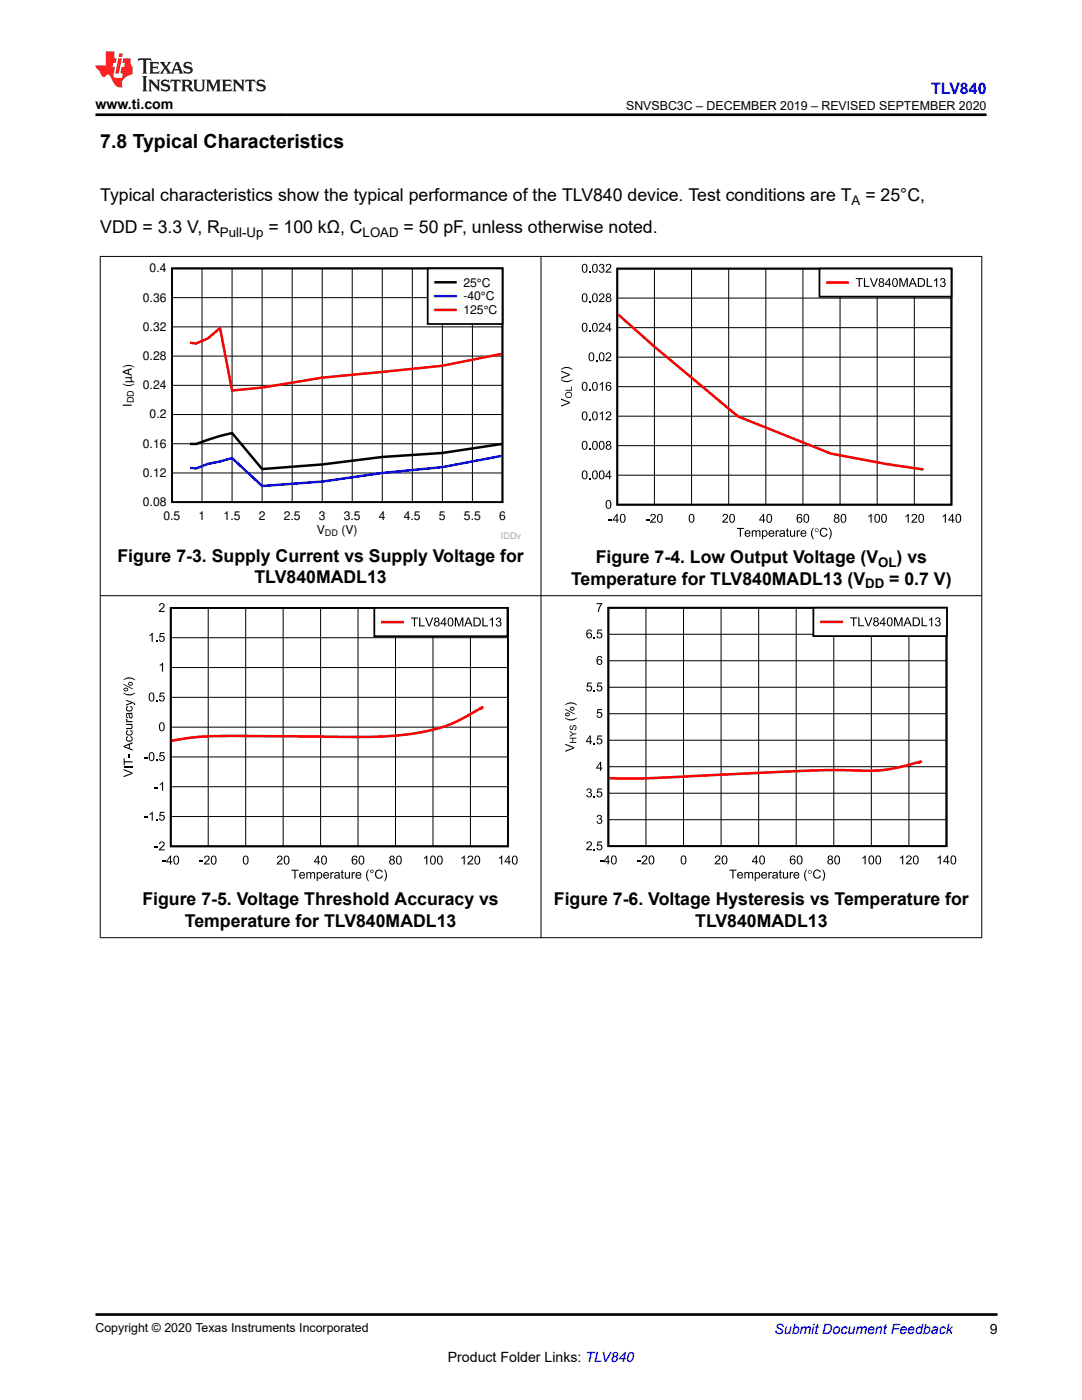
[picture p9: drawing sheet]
<svg xmlns="http://www.w3.org/2000/svg" width="216mm" height="279mm" viewBox="0 0 216 279" stroke-linecap="round" stroke-linejoin="round" font-family="sans-serif">
<defs><g id="words">
<text font-size="3.9" x="20" y="29.5">7.8 Typical Characteristics</text>
<g font-size="3.5">
<text x="20" y="40.2">Typical characteristics show the typical performance of the TLV840 device. Test conditions are T</text>
<text x="172.7" y="40.2">= 25°C,</text>
<text x="20" y="46.5">VDD = 3.3 V, R</text>
<text x="53.5" y="46.5">= 100 kΩ, C</text>
<text x="80.5" y="46.5">= 50 pF, unless otherwise noted.</text>
<text x="23.4" y="112.2">Figure 7-3. Supply Current vs Supply Voltage for</text>
<text x="118.9" y="112.4">Figure 7-4. Low Output Voltage (V</text>
<text x="178.9" y="112.4">) vs</text>
<text x="50.8" y="116.4">TLV840MADL13</text>
<text x="114" y="116.7">Temperature for TLV840MADL13 (V</text>
<text x="177.4" y="116.7">= 0.7 V)</text>
<text x="28.4" y="180.7">Figure 7-5. Voltage Threshold Accuracy vs</text>
<text x="36.9" y="184.9">Temperature for TLV840MADL13</text>
<text x="110.5" y="180.7">Figure 7-6. Voltage Hysteresis vs Temperature for</text>
<text x="138.7" y="184.9">TLV840MADL13</text>
</g>
<text font-size="3.2" fill="#00f" x="185.8" y="18.7">TLV840</text>
<g font-size="2.8">
<text x="19" y="21.8">www.ti.com</text>
<text x="197.5" y="266.1">9</text>
<text x="89.4" y="271.7">Product Folder Links: TLV840</text>
</g>
<text font-size="2.8" fill="#00f" x="154.5" y="266.2">Submit Document Feedback</text>
<g font-size="2.6">
<text x="169.9" y="40.9">A</text>
<text x="43.9" y="47.3">Pull-Up</text>
<text x="72.4" y="47.3">LOAD</text>
<text x="175.2" y="113.1">OL</text>
<text x="172.6" y="117.4">DD</text>
</g>
<g font-size="2.5">
<text x="124.9" y="21.9">SNVSBC3C – DECEMBER 2019 – REVISED SEPTEMBER 2020</text>
<text x="19" y="265.9">Copyright © 2020 Texas Instruments Incorporated</text>
</g>
<g font-size="2.4">
<text x="29.9" y="54.4">0.4</text>
<text x="92.5" y="57.2">25°C</text>
<text x="92.5" y="59.9">-40°C</text>
<text x="28.5" y="60.2">0.36</text>
<text x="92.5" y="62.7">125°C</text>
<text x="28.5" y="71.9">0.28</text>
<text x="28.5" y="66">0.32</text>
<text x="26.3" y="77.2" transform="rotate(-90 26.3 77.2)">(µA)</text>
<text x="28.5" y="77.7">0.24</text>
<text x="26.3" y="81.2" transform="rotate(-90 26.3 81.2)">I</text>
<text x="29.9" y="83.5">0.2</text>
<text x="28.5" y="89.3">0.16</text>
<text x="28.5" y="95.2">0.12</text>
<text x="28.5" y="101">0.08</text>
<text x="32.6" y="103.8">0.5</text>
<text x="39.6" y="103.8">1</text>
<text x="44.6" y="103.8">1.5</text>
<text x="51.6" y="103.8">2</text>
<text x="56.6" y="103.8">2.5</text>
<text x="63.2" y="106.5">V</text>
<text x="63.6" y="103.8">3</text>
<text x="68.1" y="106.5">(V)</text>
<text x="68.6" y="103.8">3.5</text>
<text x="75.6" y="103.8">4</text>
<text x="80.6" y="103.8">4.5</text>
<text x="87.6" y="103.8">5</text>
<text x="92.6" y="103.8">5.5</text>
<text x="99.6" y="103.8">6</text>
</g>
<g font-size="1.8">
<text x="26.7" y="80.5" transform="rotate(-90 26.7 80.5)">DD</text>
<text x="64.8" y="107">DD</text>
</g>
<text font-size="1.8" fill="#a8a8a8" x="100" y="107.6">IDDv</text>
</g></defs>
<path d="M34.3 53.6h66v46.6h-66z" fill="none" stroke="#000" stroke-width=".35"/>
<g fill="none" stroke="#000" stroke-width=".2">
<path d="M34.3 59.4h66M40.3 53.6v46.6M46.3 53.6v46.6M52.3 53.6v46.6M58.3 53.6v46.6M64.3 53.6v46.6M70.3 53.6v46.6M76.3 53.6v46.6M82.3 53.6v46.6M88.3 53.6v46.6M94.3 53.6v46.6M34.3 76.9h66"/>
<path d="M34.3 71.1h66M34.3 65.2h66M34.3 94.4h66M34.3 88.6h66M34.3 82.7h66"/>
</g>
<path d="M37.9 88.6h1.2l4.8-1.6 2.4-.6 6 7.2 12-.9 12-1.5 12-.8 11.8-1.8" fill="none" stroke="#000" stroke-width=".5"/>
<path d="M100.1 91l-11.8 2.2-12 1.2-12 1.7-12 .9-6-5.6-2.4 .7-2.4 .5-2.4 .9-1.2-.1" fill="none" stroke="#00f" stroke-width=".5"/>
<path d="M37.9 68.4l1.2 .2 2.4-1.1 2.4-2 2.4 12.4 6-.5 12-2 24-2.4 11.8-2.4" fill="none" stroke="#f00" stroke-width=".5"/>
<path d="M85.3 53.6h15v11.1h-15z" fill-rule="evenodd" fill="#fff"/>
<path d="M85.3 53.6h15v11.1h-15z" fill="none" stroke="#000" stroke-width=".35"/>
<path d="M86.9 56.3h4" fill="none" stroke="#000" stroke-width=".5"/>
<path d="M86.9 59.1h4" fill="none" stroke="#00f" stroke-width=".5"/>
<path d="M86.9 61.9h4M123.3 62.7l7.3 6.5 16.7 13.9 18.5 7.4 11.1 2.1 7.4 1.1" fill="none" stroke="#f00" stroke-width=".5"/>
<g fill="#000">
<path d="M117.6 54.2h.2v.2h-.2zM119.7 52.8a.47 .47 0 0 1 .7 0 .47 .47 0 0 1-.1 .7 .55 .55 0 0 1 0 .9 .55 .55 0 0 1-.8-.5h.2a.35 .35 0 0 0 .4 .4 .35 .35 0 0 0 .3-.5 .35 .35 0 0 0-.5-.2v-.2a.3 .3 0 0 0 .4-.3 .3 .3 0 0 0-.3-.3 .3 .3 0 0 0-.3 .3h-.2zM121 52.8a.57 .57 0 0 1 .9 .1 .57 .57 0 0 1-.3 .8l-.5 .5h.9v.2h-1.2l.2-.4a1.05 1.05 0 0 0 .7-1.1h-.4l-.2 .3h-.2zM112 74l1.7 .7v.2l-1.7 .7v-.3l1.5-.5-1.5-.6zM112.8 77.8h1.2v-.6h.1v.8h-1.3zM111.9 75.7l.2 .1a2 2 0 0 0 2.1-.1 1.46 1.46 0 0 1-1.9 .4l-.4-.3zM111.9 73.7a1.78 1.78 0 0 1 2.3 0v.1a2.03 2.03 0 0 0-2.3 0zM117.6 77.7h.2v.3h-.2zM117.6 65.9h.2v.3h-.2zM117.6 60h.2v.3h-.2zM118.9 71.8h.3v.3h-.3zM119.7 76.6l.6-.4v1.8h-.2v-1.4l-.4 .3z"/>
<path d="M119.7 64.6a.58 .58 0 0 1 .9 .1 .58 .58 0 0 1-.4 .8l-.4 .5h.8v.2h-1.1l.1-.4a1.05 1.05 0 0 0 .7-1.1l-.4-.1-.2 .4-.2-.1zM119.7 58.7a.58 .58 0 0 1 .9 .1 .58 .58 0 0 1-.4 .8l-.4 .5h.8v.2h-1.1l.1-.4a1.05 1.05 0 0 0 .7-1.1l-.4-.1-.2 .4-.2-.1zM121 70.4a.58 .58 0 0 1 .9 .2 .58 .58 0 0 1-.3 .8l-.5 .5h.9v.2h-1.2l.2-.4a1.05 1.05 0 0 0 .7-1.1l-.4-.1-.2 .3h-.2zM112 79.5l1.7 .7v.3l-1.7 .7v-.3l1.5-.5-1.5-.6zM117.6 95.4h.2v.2h-.2zM117.6 89.5h.2v.2h-.2zM117.6 83.6h.2v.3h-.2zM119.7 82.5l.6-.4v1.8h-.2v-1.4l-.4 .2zM121 82.2a.57 .57 0 0 1 .9 .2 .57 .57 0 0 1-.3 .8l-.5 .4h.9v.3h-1.2l.2-.4a1.05 1.05 0 0 0 .7-1.1l-.4-.1-.2 .3h-.2zM121.5 103.6h.6v.2h-.6zM128.9 103.6h.7v.2h-.7zM129.9 102.7a.58 .58 0 0 1 .9 .1 .58 .58 0 0 1-.3 .8l-.5 .5h.9v.2h-1.2l.2-.4a1.05 1.05 0 0 0 .6-1.1h-.3l-.2 .3h-.3z"/>
<path d="M144.3 102.7a.58 .58 0 0 1 .9 .1 .58 .58 0 0 1-.3 .8l-.5 .5h.9v.2h-1.2l.2-.4a1.05 1.05 0 0 0 .7-1.1h-.4l-.2 .3h-.2zM147 105.4h1.4v.2h-.5v1.5h-.3v-1.5h-.6zM150 105.8h.2v.2a.43 .43 0 0 1 .7 0l.3-.2 .4 .1 .1 1.2h-.2v-.8a.27 .27 0 0 0-.2-.3 .27 .27 0 0 0-.3 .2v.9h-.2v-.8a.29 .29 0 0 0-.4-.3 .29 .29 0 0 0-.2 .5v.6h-.2zM154.8 105.8h.2v.2l.3-.2 .2 .1-.1 .2a.28 .28 0 0 0-.3 0 .28 .28 0 0 0-.1 .3v.7h-.2zM157 105.5l.2-.1v.4h.2v.2h-.2v.8l.3 .3a.32 .32 0 0 1-.4 0 .32 .32 0 0 1-.1-.4v-.7h-.2zM157.6 105.8h.2v.7a.32 .32 0 0 0 .4 .5 .32 .32 0 0 0 .2-.5v-.7h.3v1.3h-.2v-.2a.45 .45 0 0 1-.6 .2 .45 .45 0 0 1-.3-.5zM159 105.8h.2v.2l.4-.2 .1 .1-.1 .2a.28 .28 0 0 0-.3 0 .28 .28 0 0 0-.1 .3v.7h-.2zM162.2 105.3h.2l-.1 .2a2 2 0 0 0 .1 2.1 1.46 1.46 0 0 1-.4-1.9zM163.9 105.5a.77 .77 0 0 1 1.2 .3l-.2 .1a.59 .59 0 0 0-.8-.3 .59 .59 0 0 0-.3 .8 .54 .54 0 0 0 .5 .5 .54 .54 0 0 0 .6-.4l.2 .1a.84 .84 0 0 1-1.2 .4 .84 .84 0 0 1-.2-1.3zM165.4 105.3a1.47 1.47 0 0 1 .3 2l-.2 .3h-.1a2.03 2.03 0 0 0 0-2.3zM173.3 103l.6-.4v1.7h-.2v-1.4l-.4 .3zM180.7 103l.6-.4v1.7h-.2v-1.4l-.4 .3z"/>
<path d="M182.1 102.7a.58 .58 0 0 1 .8 .1 .58 .58 0 0 1-.3 .8l-.5 .5h.9v.2h-1.2l.2-.4a1.05 1.05 0 0 0 .7-1.1h-.4l-.2 .3h-.2zM188.1 103l.6-.4v1.7h-.2v-1.4l-.4 .3z"/>
<path d="M116.3 58.6a.63 .63 0 0 1 .8 .1 .63 .63 0 0 1 .1 .7 .63 .63 0 0 1-.5 .9 .63 .63 0 0 1-.6-.9zM116.4 58.8a.97 .97 0 0 0 .3 1.3 .91 .91 0 0 0 0-1.4z"/>
<path d="M116.3 52.8a.63 .63 0 0 1 .8 0 .63 .63 0 0 1 .1 .7 .63 .63 0 0 1-.5 .9 .63 .63 0 0 1-.6-.9zM116.4 53a.97 .97 0 0 0 .3 1.3 .91 .91 0 0 0 0-1.5z"/>
<path d="M118.4 58.6a.63 .63 0 0 1 .7 .1 .63 .63 0 0 1 .2 .7 .63 .63 0 0 1-.6 .9 .63 .63 0 0 1-.6-.9zM118.5 58.8a.97 .97 0 0 0 .2 1.3 .91 .91 0 0 0 0-1.4z"/>
<path d="M118.4 52.8a.63 .63 0 0 1 .7 0 .63 .63 0 0 1 .2 .7 .63 .63 0 0 1-.6 .9 .63 .63 0 0 1-.6-.9zM118.5 53a.97 .97 0 0 0 .2 1.3 .91 .91 0 0 0 0-1.5z"/>
<path d="M121.1 58.7a.47 .47 0 0 1 .7-.1 .47 .47 0 0 1-.1 .7 .52 .52 0 0 1 .1 .8 .52 .52 0 0 1-.8 0 .52 .52 0 0 1 .2-.8l-.3-.2zM121.1 59a.3 .3 0 0 0 .6 0 .3 .3 0 0 0-.6 0zM121.1 59.8a.36 .36 0 0 0 .7 0 .36 .36 0 0 0-.7 0z"/>
<path d="M112.8 78.8a.66 .66 0 0 1 1.3 0 .66 .66 0 0 1-1.3 0zM113 78.8a.5 .5 0 0 0 1 0 .5 .5 0 0 0-1 0z"/>
<path d="M116.3 76.3a.63 .63 0 0 1 .8 .1 .63 .63 0 0 1 .1 .7 .63 .63 0 0 1-.5 .9 .63 .63 0 0 1-.6-.9zM116.4 76.5a.97 .97 0 0 0 .3 1.3 .91 .91 0 0 0 0-1.4z"/>
<path d="M116.3 64.5a.63 .63 0 0 1 .8 .1 .63 .63 0 0 1 .1 .7 .63 .63 0 0 1-.5 .9 .63 .63 0 0 1-.6-.9zM116.4 64.7a.97 .97 0 0 0 .3 1.3 .91 .91 0 0 0 0-1.4z"/>
<path d="M117.7 70.4a.63 .63 0 0 1 .7 .1 .63 .63 0 0 1 .2 .7 .63 .63 0 0 1-.6 .9 .63 .63 0 0 1-.6-.9zM117.8 70.6a.97 .97 0 0 0 .2 1.3 .91 .91 0 0 0 0-1.4z"/>
<path d="M118.4 76.3a.63 .63 0 0 1 .7 .1 .63 .63 0 0 1 .2 .7 .63 .63 0 0 1-.6 .9 .63 .63 0 0 1-.6-.9zM118.5 76.5a.97 .97 0 0 0 .2 1.3 .91 .91 0 0 0 0-1.4z"/>
<path d="M118.4 64.5a.63 .63 0 0 1 .7 .1 .63 .63 0 0 1 .2 .7 .63 .63 0 0 1-.6 .9 .63 .63 0 0 1-.6-.9zM118.5 64.7a.97 .97 0 0 0 .2 1.3 .91 .91 0 0 0 0-1.4z"/>
<path d="M119.7 70.4a.63 .63 0 0 1 .8 .1 .63 .63 0 0 1 .1 .7 .63 .63 0 0 1-.5 .9 .63 .63 0 0 1-.6-.9zM119.8 70.6a.97 .97 0 0 0 .3 1.3 .91 .91 0 0 0 0-1.4z"/>
<path d="M121.6 64.4h.2v1.2h.2v.2h-.2v.4h-.3v-.4h-.7v-.2zM121.5 64.8l-.5 .8h.5z"/>
<path d="M121 76.4l.7-.2 .3 .4-.2 .1a.35 .35 0 0 0-.5-.3 .35 .35 0 0 0-.2 .4v.3a.56 .56 0 0 1 .8 0 .56 .56 0 0 1-.2 .9 .56 .56 0 0 1-.8-.4v-.8zM121.1 77.4a.4 .4 0 0 0 .8 0 .4 .4 0 0 0-.8 0z"/>
<path d="M116.3 94a.63 .63 0 0 1 .8 .1 .63 .63 0 0 1 .1 .7 .63 .63 0 0 1-.5 .9 .63 .63 0 0 1-.6-.9zM116.4 94.2a.97 .97 0 0 0 .3 1.3 .91 .91 0 0 0 0-1.4z"/>
<path d="M116.3 88.1a.63 .63 0 0 1 .8 .1 .63 .63 0 0 1 .1 .7 .63 .63 0 0 1-.5 .9 .63 .63 0 0 1-.6-.9zM116.4 88.3a.97 .97 0 0 0 .3 1.3 .91 .91 0 0 0 0-1.4z"/>
<path d="M116.3 82.2a.63 .63 0 0 1 .8 .1 .63 .63 0 0 1 .1 .7 .63 .63 0 0 1-.5 .9 .63 .63 0 0 1-.6-.9zM116.4 82.4a.97 .97 0 0 0 .3 1.3 .91 .91 0 0 0 0-1.4z"/>
<path d="M118.4 94a.63 .63 0 0 1 .7 .1 .63 .63 0 0 1 .2 .7 .63 .63 0 0 1-.6 .9 .63 .63 0 0 1-.6-.9zM118.5 94.2a.97 .97 0 0 0 .2 1.3 .91 .91 0 0 0 0-1.4z"/>
<path d="M118.4 88.1a.63 .63 0 0 1 .7 .1 .63 .63 0 0 1 .2 .7 .63 .63 0 0 1-.6 .9 .63 .63 0 0 1-.6-.9zM118.5 88.3a.97 .97 0 0 0 .2 1.3 .91 .91 0 0 0 0-1.4z"/>
<path d="M118.4 82.2a.63 .63 0 0 1 .7 .1 .63 .63 0 0 1 .2 .7 .63 .63 0 0 1-.6 .9 .63 .63 0 0 1-.6-.9zM118.5 82.4a.97 .97 0 0 0 .2 1.3 .91 .91 0 0 0 0-1.4z"/>
<path d="M119.7 94a.63 .63 0 0 1 .8 .1 .63 .63 0 0 1 .1 .7 .63 .63 0 0 1-.5 .9 .63 .63 0 0 1-.6-.9zM119.8 94.2a.97 .97 0 0 0 .3 1.3 .91 .91 0 0 0 0-1.4z"/>
<path d="M119.7 88.1a.63 .63 0 0 1 .8 .1 .63 .63 0 0 1 .1 .7 .63 .63 0 0 1-.5 .9 .63 .63 0 0 1-.6-.9zM119.8 88.3a.97 .97 0 0 0 .3 1.3 .91 .91 0 0 0 0-1.4z"/>
<path d="M121.1 88.1a.47 .47 0 0 1 .7 0 .47 .47 0 0 1-.1 .7 .52 .52 0 0 1 .1 .8 .52 .52 0 0 1-.8 0 .52 .52 0 0 1 .2-.8l-.3-.2zM121.1 88.4a.3 .3 0 0 0 .6 0 .3 .3 0 0 0-.6 0zM121.1 89.2a.36 .36 0 0 0 .7 0 .36 .36 0 0 0-.7 0z"/>
<path d="M121.6 93.9h.2v1.1h.2v.2h-.2v.4h-.3v-.4h-.7v-.2zM121.5 94.2l-.5 .8h.5z"/>
<path d="M121.1 99.9a.63 .63 0 0 1 .7 0 .63 .63 0 0 1 .2 .8 .63 .63 0 0 1-.6 .9 .63 .63 0 0 1-.6-.9zM121.2 100.1a.97 .97 0 0 0 .2 1.3 .91 .91 0 0 0 0-1.5z"/>
<path d="M123.1 102.6h.1v1.1h.3v.2h-.3v.4h-.2v-.4h-.7v-.2zM123 102.9l-.5 .8h.5z"/>
<path d="M123.9 102.7a.63 .63 0 0 1 .8 0 .63 .63 0 0 1 .1 .7 .63 .63 0 0 1-.5 .9 .63 .63 0 0 1-.6-.9zM124 102.9a.97 .97 0 0 0 .3 1.3 .91 .91 0 0 0 0-1.5z"/>
<path d="M131.3 102.7a.63 .63 0 0 1 .8 0 .63 .63 0 0 1 .1 .7 .63 .63 0 0 1-.5 .9 .63 .63 0 0 1-.6-.9zM131.4 102.9a.97 .97 0 0 0 .3 1.3 .91 .91 0 0 0 0-1.5z"/>
<path d="M137.7 102.7a.63 .63 0 0 1 .7 0 .63 .63 0 0 1 .2 .7 .63 .63 0 0 1-.6 .9 .63 .63 0 0 1-.6-.9zM137.8 102.9a.97 .97 0 0 0 .2 1.3 .91 .91 0 0 0 0-1.5z"/>
<path d="M145.8 102.7a.63 .63 0 0 1 .7 0 .63 .63 0 0 1 .2 .7 .63 .63 0 0 1-.6 .9 .63 .63 0 0 1-.6-.9zM145.8 102.9a.97 .97 0 0 0 .3 1.3 .91 .91 0 0 0 0-1.5z"/>
<path d="M148.7 106a.59 .59 0 0 1 .7-.1 .59 .59 0 0 1 .3 .6h-.9a.37 .37 0 0 0 .3 .5 .37 .37 0 0 0 .4-.3h.2a.64 .64 0 0 1-.9 .3 .64 .64 0 0 1-.1-1zM148.9 106.1l-.1 .3h.7l-.2-.4z"/>
<path d="M152.1 105.8h.1v.2a.58 .58 0 0 1 .9 0 .58 .58 0 0 1 0 .8 .49 .49 0 0 1-.8 .2v.6h-.2zM152.3 106.1v.6l.2 .2a.46 .46 0 0 0 .4-.4 .46 .46 0 0 0-.4-.5z"/>
<path d="M152.3 102.6h.2v1.1h.2v.2h-.2v.4h-.3v-.4h-.7v-.2zM152.2 102.9l-.5 .8h.5z"/>
<path d="M153.2 102.7a.63 .63 0 0 1 .7 0 .63 .63 0 0 1 .2 .7 .63 .63 0 0 1-.6 .9 .63 .63 0 0 1-.6-.9zM153.3 102.9a.97 .97 0 0 0 .2 1.3 .91 .91 0 0 0 0-1.5z"/>
<path d="M153.5 106a.59 .59 0 0 1 .7-.1 .59 .59 0 0 1 .3 .6h-.9a.37 .37 0 0 0 .2 .5 .37 .37 0 0 0 .5-.3h.2a.64 .64 0 0 1-1 .3 .64 .64 0 0 1 0-1zM153.7 106.1l-.1 .3h.7l-.2-.4z"/>
<path d="M155.6 106a.58 .58 0 0 1 .8-.2 .58 .58 0 0 1 .2 .8l.1 .5h-.2l-.1-.1a.46 .46 0 0 1-.6 .1 .46 .46 0 0 1-.2-.6l.8-.2a.32 .32 0 0 0-.3-.3 .32 .32 0 0 0-.3 .2h-.3zM155.8 106.6a.3 .3 0 0 0 .3 .4 .3 .3 0 0 0 .3-.3v-.2z"/>
<path d="M159.1 102.7l.7-.1 .3 .4h-.2a.35 .35 0 0 0-.5-.3 .35 .35 0 0 0-.2 .5v.2a.56 .56 0 0 1 .8 .1 .56 .56 0 0 1-.2 .8 .56 .56 0 0 1-.8-.3v-.8zM159.2 103.8a.4 .4 0 0 0 .8 0 .4 .4 0 0 0-.8 0z"/>
<path d="M160.6 102.7a.63 .63 0 0 1 .7 0 .63 .63 0 0 1 .2 .7 .63 .63 0 0 1-.6 .9 .63 .63 0 0 1-.6-.9zM160.7 102.9a.97 .97 0 0 0 .2 1.3 .91 .91 0 0 0 0-1.5z"/>
<path d="M159.9 106a.59 .59 0 0 1 .7-.1 .59 .59 0 0 1 .3 .6h-.9a.37 .37 0 0 0 .2 .5 .37 .37 0 0 0 .5-.3h.2a.64 .64 0 0 1-1 .3 .64 .64 0 0 1 0-1zM160.1 106.1l-.1 .3h.7l-.2-.4z"/>
<path d="M162.6 105.8a.37 .37 0 0 1 .7 0 .37 .37 0 0 1-.7 0zM162.7 105.8a.27 .27 0 0 0 .5 0 .27 .27 0 0 0-.5 0z"/>
<path d="M166.6 102.7a.47 .47 0 0 1 .7-.1 .47 .47 0 0 1-.1 .8 .52 .52 0 0 1 .2 .8 .52 .52 0 0 1-.9 0 .52 .52 0 0 1 .2-.8l-.2-.3zM166.7 103a.28 .28 0 0 0 .5 0 .28 .28 0 0 0-.5 0zM166.6 103.8a.36 .36 0 0 0 .7 0 .36 .36 0 0 0-.7 0z"/>
<path d="M168 102.7a.63 .63 0 0 1 .7 0 .63 .63 0 0 1 .2 .7 .63 .63 0 0 1-.6 .9 .63 .63 0 0 1-.6-.9zM168.1 102.9a.97 .97 0 0 0 .2 1.3 .91 .91 0 0 0 0-1.5z"/>
<path d="M174.7 102.7a.63 .63 0 0 1 .8 0 .63 .63 0 0 1 .1 .7 .63 .63 0 0 1-.6 .9 .63 .63 0 0 1-.5-.9zM174.8 102.9a.97 .97 0 0 0 .2 1.3 .91 .91 0 0 0 0-1.5z"/>
<path d="M176.1 102.7a.63 .63 0 0 1 .7 0 .63 .63 0 0 1 .2 .7 .63 .63 0 0 1-.6 .9 .63 .63 0 0 1-.6-.9zM176.2 102.9a.97 .97 0 0 0 .2 1.3 .91 .91 0 0 0 0-1.5z"/>
<path d="M183.5 102.7a.63 .63 0 0 1 .7 0 .63 .63 0 0 1 .2 .7 .63 .63 0 0 1-.6 .9 .63 .63 0 0 1-.6-.9zM183.6 102.9a.97 .97 0 0 0 .2 1.3 .91 .91 0 0 0 0-1.5z"/>
<path d="M190 102.6h.2v1.1h.2v.2h-.2v.4h-.2v-.4h-.8v-.2zM190 102.9l-.6 .8h.6z"/>
<path d="M190.9 102.7a.63 .63 0 0 1 .7 0 .63 .63 0 0 1 .2 .7 .63 .63 0 0 1-.6 .9 .63 .63 0 0 1-.6-.9zM191 102.9a.97 .97 0 0 0 .2 1.3 .91 .91 0 0 0 0-1.5z"/>
</g>
<path d="M123.2 53.6h66.7v47.1h-66.7z" fill="none" stroke="#000" stroke-width=".36"/>
<g fill="none" stroke="#000" stroke-width=".2">
<path d="M123.2 59.5h66.7M130.6 53.6v47.1M138 53.6v47.1M145.4 53.6v47.1M152.8 53.6v47.1M160.2 53.6v47.1M167.6 53.6v47.1M175 53.6v47.1M182.4 53.6v47.1M123.2 77.2h66.7M123.2 71.3h66.7M123.2 65.4h66.7"/>
<path d="M123.2 94.8h66.7M123.2 88.9h66.7M123.2 83.1h66.7"/>
</g>
<path d="M163.5 53.6h26.4v5.6h-26.4z" fill-rule="evenodd" fill="#fff"/>
<path d="M163.5 53.6h26.4v5.6h-26.4zM34.1 121.3h67.2v47.6h-67.2z" fill="none" stroke="#000" stroke-width=".36"/>
<path d="M165.1 56.4h4" fill="none" stroke="#f00" stroke-width=".5"/>
<g fill="#000">
<path d="M170.8 55.5h1.4v.2h-.6v1.6h-.3v-1.6h-.5zM172.4 55.5h.2v1.6h.9v.2h-1.1zM173.6 55.5h.2l.6 1.6 .5-1.6h.3l-.7 1.8h-.2zM179.5 55.5h.3l.5 1.5 .5-1.5h.3v1.8h-.2v-1.5l-.5 1.5h-.2l-.5-1.5v1.5h-.2zM184.9 55.5h.2v1.6h.9v.2h-1.1zM186.4 55.9l.6-.4v1.8h-.2v-1.4l-.4 .2zM187.8 55.6a.47 .47 0 0 1 .7 0 .47 .47 0 0 1-.1 .7 .55 .55 0 0 1 0 1 .55 .55 0 0 1-.8-.5h.2a.35 .35 0 0 0 .4 .3 .35 .35 0 0 0 .3-.4 .35 .35 0 0 0-.5-.3v-.2a.3 .3 0 0 0 .4-.2 .3 .3 0 0 0-.3-.4 .3 .3 0 0 0-.3 .4l-.2-.1zM24.6 138.2l.3 .1a2.02 2.02 0 0 0 2.1-.1 1.47 1.47 0 0 1-2 .4l-.4-.2zM24.6 135.6a1.8 1.8 0 0 1 2.4 0v.2a2.05 2.05 0 0 0-2.4 0zM29.8 126.7l.7-.4v1.8h-.2v-1.4l-.5 .3zM31.1 139.7h.3v.3h-.3zM31.1 127.8h.3v.3h-.3z"/>
<path d="M31.9 138.2h.9v.2h-.7l-.1 .5a.59 .59 0 0 1 .8 .3 .59 .59 0 0 1-.3 .8 .59 .59 0 0 1-.8-.5h.2a.39 .39 0 0 0 .6 .2 .39 .39 0 0 0 .1-.6 .39 .39 0 0 0-.6 0h-.2zM31.9 126.3h.9v.2h-.7l-.1 .5a.59 .59 0 0 1 .8 .3 .59 .59 0 0 1-.3 .8 .59 .59 0 0 1-.8-.5h.2a.39 .39 0 0 0 .6 .2 .39 .39 0 0 0 .1-.6 .39 .39 0 0 0-.6 0h-.2zM31.9 132.7l.6-.4v1.7h-.2v-1.4l-.4 .3zM31.9 120.5a.58 .58 0 0 1 .9 .1 .58 .58 0 0 1-.3 .9l-.5 .4h.9v.2h-1.2l.2-.3a1.06 1.06 0 0 0 .6-1.2h-.3l-.2 .3h-.3zM24.7 153h1.7v.2h-1.7zM25.7 150.5h.2v.7h-.2zM25.2 147.1l.3-.2 .1 .2-.2 .2a.44 .44 0 0 0 .4 .5 .44 .44 0 0 0 .4-.6l-.2-.1v-.2a.61 .61 0 0 1 .4 .9 .61 .61 0 0 1-1 .2l-.3-.4zM25.2 145.9l.3-.2 .1 .2-.2 .1a.44 .44 0 0 0 .4 .6 .44 .44 0 0 0 .4-.6l-.2-.1v-.2a.61 .61 0 0 1 .4 .9 .61 .61 0 0 1-1 .1l-.3-.3zM25.2 141.1l.3-.2 .1 .2-.2 .1a.44 .44 0 0 0 .4 .6 .44 .44 0 0 0 .4-.6l-.2-.1v-.2a.61 .61 0 0 1 .4 .9 .61 .61 0 0 1-1 .1l-.3-.3zM24.7 153.5l1.7 .7v.2l-1.7 .7v-.2l1.6-.6-1.6-.6zM24.7 151.3h.2v.6h1.5v.3h-1.5v.5h-.2zM25.2 144.5h1.2v.2h-.1a.46 .46 0 0 1 .2 .5 .46 .46 0 0 1-.5 .3h-.8v-.2h.7a.32 .32 0 0 0 .4-.3 .32 .32 0 0 0-.4-.3h-.7z"/>
<path d="M25.2 143.4l.2 .1a.28 .28 0 0 0 0 .3 .28 .28 0 0 0 .4 .1h.6v.2h-1.2v-.2h.2l-.3-.2zM25.2 139.6l1.3 .5a.45 .45 0 0 1 .4 .6h-.2v-.2l-.3-.2-1.2 .5v-.2l1-.4-1-.3zM28.8 151.1h.7v.2h-.7zM30.9 157.1h.6v.2h-.6zM31.2 151.6h.2v.3h-.2zM31.9 150.1h.9v.2h-.7l-.1 .5a.59 .59 0 0 1 .8 .3 .59 .59 0 0 1-.3 .8 .59 .59 0 0 1-.8-.5h.2a.39 .39 0 0 0 .6 .2 .39 .39 0 0 0 .1-.6 .39 .39 0 0 0-.6 0h-.2zM31.9 156.5l.6-.5v1.8h-.2v-1.4l-.4 .3zM28.8 163h.7v.2h-.7zM29.8 162.4l.7-.4v1.8h-.2v-1.4l-.5 .2zM30.9 169h.6v.2h-.6zM31.2 163.5h.2v.3h-.2zM31.9 162h.9v.2h-.7l-.1 .5a.59 .59 0 0 1 .8 .3 .59 .59 0 0 1-.3 .8 .59 .59 0 0 1-.8-.5h.2a.39 .39 0 0 0 .6 .2 .39 .39 0 0 0 .1-.6 .39 .39 0 0 0-.6 0h-.2z"/>
<path d="M32.4 171.8h.6v.2h-.6zM31.9 168.1a.58 .58 0 0 1 .9 .1 .58 .58 0 0 1-.3 .8l-.5 .5h.9v.2h-1.2l.2-.4a1.06 1.06 0 0 0 .6-1.1l-.3-.1-.2 .4-.3-.1zM39.8 171.8h.7v.2h-.7zM40.9 170.9a.58 .58 0 0 1 .9 .1 .58 .58 0 0 1-.3 .9l-.5 .4h.8v.2h-1.1l.1-.4a1.06 1.06 0 0 0 .7-1.1h-.4l-.2 .3h-.2zM55.4 170.9a.58 .58 0 0 1 .9 .1 .58 .58 0 0 1-.3 .9l-.5 .4h.9v.2h-1.2l.2-.4a1.06 1.06 0 0 0 .7-1.1h-.4l-.2 .3h-.3zM58.1 173.6h1.5v.2h-.6v1.5h-.3v-1.5h-.6zM61.1 174.1h.2v.1a.44 .44 0 0 1 .8 .1l.2-.2h.5l.1 1.2h-.2v-.8a.27 .27 0 0 0-.3-.3 .27 .27 0 0 0-.3 .2v.9h-.2v-.8a.29 .29 0 0 0-.4-.3 .29 .29 0 0 0-.2 .5v.6h-.2zM65.9 174.1h.2v.2l.4-.3 .1 .1-.1 .2a.28 .28 0 0 0-.3 0 .28 .28 0 0 0-.1 .4v.6h-.2zM68.2 173.7l.2-.1v.5h.2v.1h-.2v.8l.2 .3a.32 .32 0 0 1-.3 0 .32 .32 0 0 1-.1-.3v-.8h-.2v-.1h.2zM68.8 174.1h.2v.7a.32 .32 0 0 0 .3 .4 .32 .32 0 0 0 .3-.4v-.7h.2v1.2h-.2v-.1a.46 .46 0 0 1-.5 .2 .46 .46 0 0 1-.3-.5zM70.2 174.1h.2v.2l.4-.3 .1 .1-.1 .2a.28 .28 0 0 0-.3 0 .28 .28 0 0 0-.1 .4v.6h-.2zM73.5 173.5h.1l-.1 .3a2.02 2.02 0 0 0 .1 2.1 1.45 1.45 0 0 1-.5-1.7z"/>
<path d="M75.1 173.7a.77 .77 0 0 1 1.3 .4h-.3a.59 .59 0 0 0-.8-.3 .59 .59 0 0 0-.2 .9 .54 .54 0 0 0 .5 .5 .54 .54 0 0 0 .6-.5l.2 .1a.85 .85 0 0 1-1.2 .4 .85 .85 0 0 1-.3-1.2zM76.6 173.5a1.46 1.46 0 0 1 .5 1.8l-.3 .6h-.2a2.05 2.05 0 0 0 0-2.4zM84.6 171.2l.7-.4v1.7h-.3v-1.4l-.4 .3zM92.1 171.2l.6-.4v1.7h-.2v-1.4l-.4 .3zM93.5 170.9a.58 .58 0 0 1 .9 .1 .58 .58 0 0 1-.4 .9l-.4 .4h.8v.2h-1.1l.1-.4a1.06 1.06 0 0 0 .7-1.1h-.4l-.2 .3h-.2zM99.6 171.2l.6-.4v1.7h-.2v-1.4l-.4 .3z"/>
<path d="M175.5 55.6a.47 .47 0 0 1 .7 0 .47 .47 0 0 1-.1 .7 .52 .52 0 0 1 .2 .8 .52 .52 0 0 1-.8 0 .52 .52 0 0 1 .1-.8l-.2-.2zM175.6 55.9a.3 .3 0 0 0 .6 0 .3 .3 0 0 0-.6 0zM175.5 56.8a.36 .36 0 0 0 .7 0 .36 .36 0 0 0-.7 0z"/>
<path d="M177.4 55.5h.2v1.1h.2v.2h-.2v.5h-.2v-.5h-.8v-.2zM177.4 55.8l-.6 .8h.6z"/>
<path d="M178.3 55.6a.63 .63 0 0 1 .7 .1 .63 .63 0 0 1 .2 .7 .63 .63 0 0 1-.6 .9 .63 .63 0 0 1-.6-.9zM178.3 55.8a.97 .97 0 0 0 .3 1.3 .91 .91 0 0 0 0-1.4z"/>
<path d="M182 55.5h.2l.8 1.8h-.3l-.2-.6h-.7l-.2 .6h-.3zM182.1 55.7l-.3 .8h.6z"/>
<path d="M183.1 55.5h.6a.88 .88 0 0 1 .9 .9 .88 .88 0 0 1-.8 .9h-.7zM183.4 55.7v1.4h.3a.67 .67 0 0 0 .7-.7 .67 .67 0 0 0-.7-.7z"/>
<path d="M24.7 137.6a.43 .43 0 0 1 .8 0 .43 .43 0 0 1-.8 0zM24.9 137.5h-.1a.28 .28 0 0 0 .3 .3 .28 .28 0 0 0 .3-.3zM24.6 136.5l1.9 .9v.2l-1.9-1zM25.6 136.4a.45 .45 0 0 1 .9 0 .45 .45 0 0 1-.9 0zM25.8 136.3l-.1 .1a.28 .28 0 0 0 .3 .2 .28 .28 0 0 0 .3-.3z"/>
<path d="M29.9 138.3a.64 .64 0 0 1 .8 .1 .64 .64 0 0 1 .1 .7 .64 .64 0 0 1-.6 .9 .64 .64 0 0 1-.5-.9zM30 138.5a.98 .98 0 0 0 .2 1.3 .92 .92 0 0 0 0-1.4z"/>
<path d="M25.3 142.4l1.1-.2v.2l-.1 .1a.46 .46 0 0 1 .2 .6 .46 .46 0 0 1-.6 .2l-.3-.8a.32 .32 0 0 0-.3 .3 .32 .32 0 0 0 .3 .3l-.1 .3a.63 .63 0 0 1-.2-1zM25.8 142.5l.1 .4a.23 .23 0 0 0 .2 .3 .23 .23 0 0 0 .2-.4l-.2-.3z"/>
<path d="M24.7 148.9l1.7-.8v.3l-.5 .2v.7l.5 .2v.3l-1.7-.7zM24.9 149l.8 .3v-.6z"/>
<path d="M29.9 150.2a.64 .64 0 0 1 .8 .1 .64 .64 0 0 1 .1 .7 .64 .64 0 0 1-.6 .9 .64 .64 0 0 1-.5-.9zM30 150.4a.98 .98 0 0 0 .2 1.3 .92 .92 0 0 0 0-1.4z"/>
<path d="M32 144.3a.64 .64 0 0 1 .7 0 .64 .64 0 0 1 .2 .8 .64 .64 0 0 1-.6 .9 .64 .64 0 0 1-.6-.9zM32.1 144.5a.98 .98 0 0 0 .2 1.3 .92 .92 0 0 0 0-1.5z"/>
<path d="M34 170.8h.1v1.1h.3v.2h-.3v.4h-.2v-.4h-.8v-.2zM33.9 171.1l-.5 .8h.5z"/>
<path d="M34.8 170.9a.64 .64 0 0 1 .8 0 .64 .64 0 0 1 .1 .8 .64 .64 0 0 1-.5 .9 .64 .64 0 0 1-.6-.9zM34.9 171.1a.98 .98 0 0 0 .3 1.3 .92 .92 0 0 0 0-1.5z"/>
<path d="M42.3 170.9a.64 .64 0 0 1 .8 0 .64 .64 0 0 1 .1 .8 .64 .64 0 0 1-.6 .9 .64 .64 0 0 1-.5-.9zM42.4 171.1a.98 .98 0 0 0 .2 1.3 .92 .92 0 0 0 0-1.5z"/>
<path d="M48.7 170.9a.64 .64 0 0 1 .7 0 .64 .64 0 0 1 .2 .8 .64 .64 0 0 1-.6 .9 .64 .64 0 0 1-.6-.9zM48.8 171.1a.98 .98 0 0 0 .2 1.3 .92 .92 0 0 0 0-1.5z"/>
<path d="M56.9 170.9a.64 .64 0 0 1 .7 0 .64 .64 0 0 1 .2 .8 .64 .64 0 0 1-.6 .9 .64 .64 0 0 1-.6-.9zM56.9 171.1a.98 .98 0 0 0 .3 1.3 .92 .92 0 0 0 0-1.5z"/>
<path d="M59.8 174.2a.6 .6 0 0 1 .8-.1 .6 .6 0 0 1 .3 .7h-1a.37 .37 0 0 0 .3 .4 .37 .37 0 0 0 .4-.3l.3 .1a.65 .65 0 0 1-1 .2 .65 .65 0 0 1-.1-1zM60 174.3l-.1 .3h.7l-.2-.4z"/>
<path d="M63.2 174.1h.2v.1a.59 .59 0 0 1 .8 0 .59 .59 0 0 1 0 .8 .49 .49 0 0 1-.8 .2v.6h-.2zM63.5 174.3l-.1 .6 .2 .3a.47 .47 0 0 0 .5-.5 .47 .47 0 0 0-.5-.5z"/>
<path d="M63.4 170.8h.2v1.1h.3v.2h-.3v.4h-.2v-.4h-.8v-.2zM63.4 171.1l-.5 .8h.5z"/>
<path d="M64.3 170.9a.63 .63 0 0 1 .8 0 .63 .63 0 0 1 .1 .8 .64 .64 0 0 1-.5 .9 .64 .64 0 0 1-.6-.9zM64.4 171.1a.98 .98 0 0 0 .3 1.3 .92 .92 0 0 0-.1-1.5z"/>
<path d="M64.6 174.2a.6 .6 0 0 1 .8-.1 .6 .6 0 0 1 .3 .7h-1a.37 .37 0 0 0 .3 .4 .37 .37 0 0 0 .4-.3l.3 .1a.65 .65 0 0 1-1 .2 .65 .65 0 0 1-.1-1zM64.8 174.3l-.1 .3h.7l-.2-.4z"/>
<path d="M66.8 174.2a.58 .58 0 0 1 .8-.1 .58 .58 0 0 1 .2 .7l.1 .5h-.3v-.1a.46 .46 0 0 1-.6 .2 .46 .46 0 0 1-.2-.6l.8-.3a.33 .33 0 0 0-.3-.3 .33 .33 0 0 0-.4 .3l-.2-.1zM67 174.9a.31 .31 0 0 0 .2 .4 .31 .31 0 0 0 .4-.4v-.2z"/>
<path d="M70.3 170.9l.3-.1h.4l.3 .4h-.2a.36 .36 0 0 0-.4-.3 .36 .36 0 0 0-.3 .5v.2a.57 .57 0 0 1 .8 .1 .57 .57 0 0 1-.2 .8 .57 .57 0 0 1-.8-.3v-.8zM70.4 172a.4 .4 0 0 0 .8 0 .4 .4 0 0 0-.8 0z"/>
<path d="M71.8 170.9a.64 .64 0 0 1 .7 0 .64 .64 0 0 1 .2 .8 .64 .64 0 0 1-.6 .9 .64 .64 0 0 1-.6-.9zM71.9 171.1a.98 .98 0 0 0 .2 1.3 .92 .92 0 0 0 0-1.5z"/>
<path d="M71.1 174.2a.6 .6 0 0 1 .7-.1 .6 .6 0 0 1 .3 .7h-1a.38 .38 0 0 0 .3 .4 .38 .38 0 0 0 .5-.3l.2 .1a.65 .65 0 0 1-1 .2 .65 .65 0 0 1 0-1zM71.3 174.3l-.1 .3h.7l-.2-.4z"/>
<path d="M73.9 173.9a.34 .34 0 0 1 .6 0 .34 .34 0 0 1-.6 0zM74 173.9a.2 .2 0 0 0 .4 0 .2 .2 0 0 0-.4 0z"/>
<path d="M77.9 170.9a.48 .48 0 0 1 .7-.1 .48 .48 0 0 1-.1 .8 .53 .53 0 0 1 .1 .8 .53 .53 0 0 1-.8 0 .53 .53 0 0 1 .2-.8l-.3-.3zM77.9 171.2a.3 .3 0 0 0 .6 0 .3 .3 0 0 0-.6 0zM77.9 172a.36 .36 0 0 0 .7 0 .36 .36 0 0 0-.7 0z"/>
<path d="M79.3 170.9a.64 .64 0 0 1 .7 0 .64 .64 0 0 1 .2 .8 .64 .64 0 0 1-.6 .9 .64 .64 0 0 1-.6-.9zM79.4 171.1a.98 .98 0 0 0 .2 1.3 .92 .92 0 0 0 0-1.5z"/>
<path d="M86.1 170.9a.63 .63 0 0 1 .7 0 .63 .63 0 0 1 .2 .8 .64 .64 0 0 1-.6 .9 .64 .64 0 0 1-.6-.9zM86.1 171.1a.98 .98 0 0 0 .3 1.3 .92 .92 0 0 0 0-1.5z"/>
<path d="M87.4 170.9a.63 .63 0 0 1 .8 0 .63 .63 0 0 1 .1 .8 .64 .64 0 0 1-.5 .9 .64 .64 0 0 1-.6-.9zM87.5 171.1a.98 .98 0 0 0 .3 1.3 .92 .92 0 0 0 0-1.5z"/>
<path d="M94.9 170.9a.64 .64 0 0 1 .8 0 .64 .64 0 0 1 .1 .8 .64 .64 0 0 1-.6 .9 .64 .64 0 0 1-.5-.9zM95 171.1a.98 .98 0 0 0 .2 1.3 .92 .92 0 0 0 0-1.5z"/>
<path d="M101.5 170.8h.2v1.1h.2v.2h-.2v.4h-.2v-.4h-.8v-.2zM101.5 171.1l-.6 .8h.6z"/>
<path d="M102.4 170.9a.63 .63 0 0 1 .7 0 .63 .63 0 0 1 .2 .8 .64 .64 0 0 1-.6 .9 .64 .64 0 0 1-.6-.9zM102.5 171.1a.98 .98 0 0 0 .2 1.3 .92 .92 0 0 0 0-1.5z"/>
</g>
<g fill="none" stroke="#000" stroke-width=".2">
<path d="M34.1 139.2h67.3M34.1 133.2h67.3M34.1 127.3h67.3M41.5 121.3v47.6M49 121.3v47.6M56.5 121.3v47.6M64 121.3v47.6M71.4 121.3v47.6M78.9 121.3v47.6M86.4 121.3v47.6M93.9 121.3v47.6M34.1 157h67.3"/>
<path d="M34.1 151.1h67.3M34.1 145.1h67.3M34.1 163h67.3"/>
</g>
<path d="M95.7 141.5l.6-.3-.6 .3a31.3 31.3 0 0 1-15.9 5.2 228.9 228.9 0 0 1-21.4 .2h-9.1a61 61 0 0 0-14.4 .8l-.7 .1" fill="none" stroke="#f00" stroke-width=".51"/>
<path d="M74.7 121.3h26.6v5.7h-26.6z" fill-rule="evenodd" fill="#fff"/>
<path d="M74.7 121.3h26.6v5.7h-26.6zM121.4 121.3h67.5v47.6h-67.5z" fill="none" stroke="#000" stroke-width=".36"/>
<path d="M76.3 124.1h4M183.2 152.1l.5-.1a37.8 37.8 0 0 1-15.2 1.7 871.1 871.1 0 0 0-33.6 1.4l-8.2 .3-5.1-.1" fill="none" stroke="#f00" stroke-width=".51"/>
<g fill="#000">
<path d="M82 123.2h1.4v.2h-.6v1.6h-.2v-1.6h-.6zM83.6 123.2h.3v1.6h.8v.2h-1.1zM84.8 123.2h.3l.5 1.6 .6-1.6h.3l-.7 1.8h-.3zM90.8 123.2h.3l.5 1.6 .5-1.6h.4v1.8h-.3v-1.5l-.5 1.5h-.2l-.5-1.5v1.5h-.2zM96.2 123.2h.3v1.6h.9v.2h-1.2zM97.7 123.7l.7-.5v1.8h-.2v-1.4l-.5 .3zM99.1 123.4a.48 .48 0 0 1 .7-.1 .48 .48 0 0 1 0 .8 .56 .56 0 0 1 0 .9 .56 .56 0 0 1-.9-.5h.2a.36 .36 0 0 0 .4 .4 .36 .36 0 0 0 .3-.5 .36 .36 0 0 0-.5-.2l.1-.2a.31 .31 0 0 0 .4-.3 .31 .31 0 0 0-.3-.3 .31 .31 0 0 0-.3 .3h-.3zM117.2 136.2h.9v.2h-.7l-.1 .5a.59 .59 0 0 1 .8 .3 .59 .59 0 0 1-.4 .8 .59 .59 0 0 1-.7-.5h.2a.39 .39 0 0 0 .6 .2 .39 .39 0 0 0 .1-.6 .39 .39 0 0 0-.6 0h-.3zM118.5 137.7h.2v.3h-.2zM118.5 127.1h.2v.3h-.2zM119.2 136.2h.9v.2h-.7l-.1 .5a.59 .59 0 0 1 .9 .3 .59 .59 0 0 1-.4 .8 .59 .59 0 0 1-.8-.5h.3a.39 .39 0 0 0 .5 .2 .39 .39 0 0 0 .1-.6 .39 .39 0 0 0-.6 0h-.2zM119.2 125.6h.9v.2h-.7l-.1 .5a.59 .59 0 0 1 .9 .3 .59 .59 0 0 1-.4 .8 .59 .59 0 0 1-.8-.5h.3a.39 .39 0 0 0 .5 .2 .39 .39 0 0 0 .1-.6 .39 .39 0 0 0-.6 0l-.2 .1z"/>
<path d="M119 120.4h1.2l-.5 1-.2 .7h-.2l.1-.5 .5-1h-.9zM112.8 148.4l1.8 .7v.3l-1.8 .7v-.3l1.6-.6-1.6-.5zM113.8 144.9l.2-.2 .1 .2a.29 .29 0 0 0-.3 .3 .29 .29 0 0 0 .3 .3 .68 .68 0 0 1 .6-.8 .56 .56 0 0 1 .3 .6 .56 .56 0 0 1-.4 .5v-.2a.33 .33 0 0 0 .3-.4 .33 .33 0 0 0-.4-.2l-.1 .1a.45 .45 0 0 1-.2 .6 .45 .45 0 0 1-.6-.2 .45 .45 0 0 1 .2-.6zM113.7 147.2h1.3v.2h-.6v.7h.6v.2h-1.3v-.2h.5v-.7h-.5zM113.7 145.9l.7 .5h.6v.2h-.6l-.7 .5v-.2l.6-.4-.6-.4zM112.8 143.2l.2 .1a2.02 2.02 0 0 0 2.1-.1 1.47 1.47 0 0 1-1.9 .4l-.4-.2zM112.8 140.6a1.8 1.8 0 0 1 2.3 0v.2a2.05 2.05 0 0 0-2.3 0zM117.2 157.5a.48 .48 0 0 1 .7-.1 .48 .48 0 0 1-.1 .8 .56 .56 0 0 1 0 .9 .56 .56 0 0 1-.8-.5h.2a.36 .36 0 0 0 .4 .4 .36 .36 0 0 0 .3-.5 .36 .36 0 0 0-.5-.2v-.2a.31 .31 0 0 0 .4-.3 .31 .31 0 0 0-.3-.3 .31 .31 0 0 0-.3 .3h-.2zM118.5 158.9h.2v.2h-.2zM118.5 148.3h.2v.2h-.2zM119.2 141.5h.9v.2h-.7l-.1 .5a.59 .59 0 0 1 .9 .3 .59 .59 0 0 1-.4 .8 .59 .59 0 0 1-.8-.5h.3a.39 .39 0 0 0 .5 .2 .39 .39 0 0 0 .1-.6 .39 .39 0 0 0-.6 0h-.2zM119.2 157.4h.9v.2h-.7l-.1 .4a.59 .59 0 0 1 .9 .3 .59 .59 0 0 1-.4 .8 .59 .59 0 0 1-.8-.5h.3a.39 .39 0 0 0 .5 .2 .39 .39 0 0 0 .1-.6 .39 .39 0 0 0-.6 0l-.2 .1z"/>
<path d="M119.2 146.8h.9v.2h-.7l-.1 .5a.59 .59 0 0 1 .9 .3 .59 .59 0 0 1-.4 .7 .59 .59 0 0 1-.8-.4l.3-.1a.39 .39 0 0 0 .5 .3 .39 .39 0 0 0 .1-.6 .39 .39 0 0 0-.6 0h-.2zM117.2 168a.58 .58 0 0 1 .9 .2 .58 .58 0 0 1-.4 .8l-.4 .5h.8v.2h-1.1l.1-.4a1.06 1.06 0 0 0 .7-1.1l-.4-.1-.2 .3h-.2zM118.5 169.4h.2v.3h-.2zM119.2 162.7a.48 .48 0 0 1 .8 0 .48 .48 0 0 1-.1 .7 .56 .56 0 0 1 0 1 .56 .56 0 0 1-.9-.5h.3a.36 .36 0 0 0 .4 .3 .36 .36 0 0 0 .3-.4 .36 .36 0 0 0-.5-.2v-.2a.31 .31 0 0 0 .4-.3 .31 .31 0 0 0-.3-.3 .31 .31 0 0 0-.3 .3h-.2zM119.2 167.9h.9v.2h-.7l-.1 .5a.59 .59 0 0 1 .9 .3 .59 .59 0 0 1-.4 .8 .59 .59 0 0 1-.8-.5h.3a.39 .39 0 0 0 .5 .2 .39 .39 0 0 0 .1-.6 .39 .39 0 0 0-.6 0h-.2zM119.7 171.8h.7v.2h-.7zM127.2 171.8h.7v.2h-.7zM128.2 170.9a.58 .58 0 0 1 .9 .1 .58 .58 0 0 1-.3 .8l-.5 .5h.9v.2h-1.2l.2-.4a1.06 1.06 0 0 0 .7-1.1l-.4-.1-.2 .4-.3-.1zM142.8 170.9a.58 .58 0 0 1 .9 .1 .58 .58 0 0 1-.3 .8l-.5 .5h.9v.2h-1.2l.2-.4a1.06 1.06 0 0 0 .6-1.1l-.3-.1-.2 .4-.3-.1zM145.6 173.6h1.4v.2h-.6v1.5h-.3v-1.5h-.5zM148.5 174h.2v.2a.44 .44 0 0 1 .8 0l.2-.2 .5 .1 .1 1.2h-.2v-.8a.27 .27 0 0 0-.2-.3 .27 .27 0 0 0-.4 .2v.9h-.2v-.8a.29 .29 0 0 0-.4-.3 .29 .29 0 0 0-.1 .5v.6h-.3zM153.3 174h.2v.2l.4-.2 .1 .1-.1 .2a.28 .28 0 0 0-.3 0 .28 .28 0 0 0-.1 .4v.6h-.2z"/>
<path d="M155.6 173.7l.2-.1v.4h.2v.2h-.2v.8l.2 .3a.32 .32 0 0 1-.3 0 .32 .32 0 0 1-.1-.3v-.8h-.2v-.2h.2zM156.2 174h.2v.8a.32 .32 0 0 0 .3 .4 .32 .32 0 0 0 .3-.5v-.7h.3v1.3h-.2v-.2a.46 .46 0 0 1-.6 .2 .46 .46 0 0 1-.3-.5zM157.6 174h.2v.2l.4-.2 .1 .1-.1 .2a.28 .28 0 0 0-.3 0 .28 .28 0 0 0-.1 .4v.6h-.2zM160.9 173.5h.1l-.1 .2a2.02 2.02 0 0 0 .1 2.2 1.47 1.47 0 0 1-.4-2zM162.5 173.7a.77 .77 0 0 1 1.3 .3l-.2 .1a.59 .59 0 0 0-.9-.3 .59 .59 0 0 0-.2 .8 .54 .54 0 0 0 .5 .6 .54 .54 0 0 0 .6-.5l.2 .1a.85 .85 0 0 1-1.2 .4 .85 .85 0 0 1-.3-1.3zM164.1 173.5a1.46 1.46 0 0 1 .4 1.8l-.3 .6h-.1a2.05 2.05 0 0 0 0-2.4zM172.1 171.2l.6-.5v1.8h-.2v-1.4l-.4 .3zM179.6 171.2l.6-.5v1.8h-.2v-1.4l-.4 .3zM181 170.9a.58 .58 0 0 1 .9 .1 .58 .58 0 0 1-.4 .8l-.4 .5h.8v.2h-1.1l.1-.4a1.06 1.06 0 0 0 .7-1.1l-.4-.1-.2 .4-.2-.1zM187.1 171.2l.6-.5v1.8h-.2v-1.4l-.4 .3z"/>
<path d="M86.8 123.4a.48 .48 0 0 1 .7-.1 .48 .48 0 0 1-.1 .7 .53 .53 0 0 1 .2 .8 .53 .53 0 0 1-.8 0 .53 .53 0 0 1 .1-.8l-.2-.2zM86.9 123.7a.29 .29 0 0 0 .5 0 .29 .29 0 0 0-.5 0zM86.8 124.5a.36 .36 0 0 0 .7 0 .36 .36 0 0 0-.7 0z"/>
<path d="M88.7 123.2h.2v1.2h.2v.2h-.2v.4h-.2v-.4h-.8v-.2zM88.7 123.6l-.6 .8h.6z"/>
<path d="M89.6 123.3a.64 .64 0 0 1 .7 .1 .64 .64 0 0 1 .2 .7 .64 .64 0 0 1-.6 .9 .64 .64 0 0 1-.6-.9zM89.7 123.5a.98 .98 0 0 0 .2 1.4 .92 .92 0 0 0 0-1.5z"/>
<path d="M93.3 123.2h.3l.7 1.8h-.3l-.2-.5h-.7l-.2 .5h-.3zM93.4 123.4l-.3 .9h.6z"/>
<path d="M94.5 123.2h.6a.89 .89 0 0 1 .9 .9 .89 .89 0 0 1-.9 .9h-.6zM94.7 123.4v1.4h.4a.68 .68 0 0 0 .6-.7 .68 .68 0 0 0-.6-.7z"/>
<path d="M117.2 125.8l.2-.2h.4l.3 .5h-.2a.36 .36 0 0 0-.4-.3 .36 .36 0 0 0-.3 .4v.3a.57 .57 0 0 1 .8 0 .57 .57 0 0 1-.2 .9 .57 .57 0 0 1-.8-.3v-.9zM117.2 126.9a.4 .4 0 0 0 .8 0 .4 .4 0 0 0-.8 0z"/>
<path d="M119.2 131.1l.3-.2h.4l.3 .4-.2 .1a.36 .36 0 0 0-.5-.3 .36 .36 0 0 0-.2 .4l-.1 .3a.57 .57 0 0 1 .9 0 .57 .57 0 0 1-.2 .9 .57 .57 0 0 1-.8-.4l-.1-.8zM119.3 132.1a.39 .39 0 0 0 .7 0 .39 .39 0 0 0-.7 0z"/>
<path d="M112.8 142.5a.43 .43 0 0 1 .8 0 .43 .43 0 0 1-.8 0zM113 142.5h-.1a.28 .28 0 0 0 .3 .3 .28 .28 0 0 0 .3-.3zM112.8 141.4l1.8 1v.2l-1.8-1zM113.7 141.4a.45 .45 0 0 1 .9 0 .45 .45 0 0 1-.9 0zM113.9 141.3v.1a.28 .28 0 0 0 .3 .2 .28 .28 0 0 0 .2-.3z"/>
<path d="M117.7 146.8h.2v1.1h.2v.2h-.2v.4h-.2v-.4h-.8v-.2zM117.7 147.1l-.6 .8h.6z"/>
<path d="M119.8 152h.2v1.2h.2v.2h-.2v.4h-.3v-.4h-.7v-.2zM119.7 152.4l-.5 .8h.5z"/>
<path d="M121.3 170.7h.2v1.2h.2v.2h-.2v.4h-.3v-.4h-.7v-.2zM121.2 171.1l-.5 .8h.5z"/>
<path d="M122.2 170.8a.64 .64 0 0 1 .7 .1 .64 .64 0 0 1 .2 .7 .64 .64 0 0 1-.6 .9 .64 .64 0 0 1-.6-.9zM122.2 171a.98 .98 0 0 0 .3 1.4 .92 .92 0 0 0 0-1.5z"/>
<path d="M129.7 170.8a.64 .64 0 0 1 .7 .1 .64 .64 0 0 1 .2 .7 .64 .64 0 0 1-.6 .9 .64 .64 0 0 1-.6-.9zM129.7 171a.98 .98 0 0 0 .3 1.4 .92 .92 0 0 0 0-1.5z"/>
<path d="M136.1 170.8a.64 .64 0 0 1 .7 .1 .64 .64 0 0 1 .2 .7 .64 .64 0 0 1-.6 .9 .64 .64 0 0 1-.6-.9zM136.2 171a.98 .98 0 0 0 .2 1.4 .92 .92 0 0 0 0-1.5z"/>
<path d="M144.2 170.8a.64 .64 0 0 1 .8 .1 .64 .64 0 0 1 .1 .7 .64 .64 0 0 1-.5 .9 .64 .64 0 0 1-.6-.9zM144.3 171a.98 .98 0 0 0 .3 1.4 .92 .92 0 0 0 0-1.5z"/>
<path d="M147.2 174.2a.6 .6 0 0 1 .8-.1 .6 .6 0 0 1 .3 .6h-1a.38 .38 0 0 0 .3 .5 .38 .38 0 0 0 .4-.3h.3a.65 .65 0 0 1-1 .3 .65 .65 0 0 1-.1-1zM147.4 174.3l-.1 .3h.7l-.2-.4z"/>
<path d="M150.6 174h.2v.2a.59 .59 0 0 1 .8 0 .59 .59 0 0 1 0 .8 .49 .49 0 0 1-.8 .2v.6h-.2zM150.9 174.3l-.1 .6 .2 .2a.47 .47 0 0 0 .5-.4 .47 .47 0 0 0-.5-.5z"/>
<path d="M150.9 170.7h.1v1.2h.3v.2h-.3v.4h-.2v-.4h-.8v-.2zM150.8 171.1l-.5 .8h.5z"/>
<path d="M151.7 170.8a.63 .63 0 0 1 .8 .1 .63 .63 0 0 1 .1 .7 .64 .64 0 0 1-.5 .9 .64 .64 0 0 1-.6-.9zM151.8 171a.98 .98 0 0 0 .3 1.4 .92 .92 0 0 0 0-1.5z"/>
<path d="M152 174.2a.6 .6 0 0 1 .8-.1 .6 .6 0 0 1 .3 .6h-1a.37 .37 0 0 0 .3 .5 .37 .37 0 0 0 .4-.3h.3a.65 .65 0 0 1-1 .3 .65 .65 0 0 1-.1-1zM152.2 174.3l-.1 .3h.7l-.2-.4z"/>
<path d="M154.2 174.2a.58 .58 0 0 1 .8-.1 .58 .58 0 0 1 .2 .7l.1 .5h-.3v-.1a.46 .46 0 0 1-.6 .2 .46 .46 0 0 1-.2-.7l.8-.2a.33 .33 0 0 0-.3-.3 .33 .33 0 0 0-.4 .2h-.2zM154.4 174.8a.31 .31 0 0 0 .2 .4 .31 .31 0 0 0 .4-.3v-.2z"/>
<path d="M157.8 170.9l.3-.2h.3l.3 .5h-.2a.36 .36 0 0 0-.4-.3 .36 .36 0 0 0-.3 .5v.2a.57 .57 0 0 1 .9 .1 .57 .57 0 0 1-.2 .8 .57 .57 0 0 1-.8-.3l-.1-.8zM157.8 172a.4 .4 0 0 0 .8 0 .4 .4 0 0 0-.8 0z"/>
<path d="M159.2 170.8a.64 .64 0 0 1 .8 .1 .64 .64 0 0 1 .1 .7 .64 .64 0 0 1-.5 .9 .64 .64 0 0 1-.6-.9zM159.3 171a.98 .98 0 0 0 .3 1.4 .92 .92 0 0 0-.1-1.5z"/>
<path d="M158.5 174.2a.6 .6 0 0 1 .7-.1 .6 .6 0 0 1 .3 .6h-1a.37 .37 0 0 0 .3 .5 .37 .37 0 0 0 .5-.3h.2a.65 .65 0 0 1-1 .3 .65 .65 0 0 1 0-1zM158.7 174.3l-.1 .3h.7l-.2-.4z"/>
<path d="M161.2 174a.4 .4 0 0 1 .8 0 .4 .4 0 0 1-.8 0zM161.3 174a.3 .3 0 0 0 .6 0 .3 .3 0 0 0-.6 0z"/>
<path d="M165.3 170.9a.48 .48 0 0 1 .7-.1 .48 .48 0 0 1-.1 .7 .53 .53 0 0 1 .2 .8 .53 .53 0 0 1-.8 0 .53 .53 0 0 1 .1-.8l-.2-.2zM165.4 171.2a.3 .3 0 0 0 .6 0 .3 .3 0 0 0-.6 0zM165.3 172a.36 .36 0 0 0 .7 0 .36 .36 0 0 0-.7 0z"/>
<path d="M166.7 170.8a.64 .64 0 0 1 .8 .1 .64 .64 0 0 1 .1 .7 .64 .64 0 0 1-.6 .9 .64 .64 0 0 1-.5-.9zM166.8 171a.98 .98 0 0 0 .2 1.4 .92 .92 0 0 0 0-1.5z"/>
<path d="M173.5 170.8a.64 .64 0 0 1 .8 .1 .64 .64 0 0 1 .1 .7 .64 .64 0 0 1-.5 .9 .64 .64 0 0 1-.6-.9zM173.6 171a.98 .98 0 0 0 .3 1.4 .92 .92 0 0 0 0-1.5z"/>
<path d="M174.9 170.8a.64 .64 0 0 1 .8 .1 .64 .64 0 0 1 .1 .7 .64 .64 0 0 1-.6 .9 .64 .64 0 0 1-.5-.9zM175 171a.98 .98 0 0 0 .2 1.4 .92 .92 0 0 0 0-1.5z"/>
<path d="M182.4 170.8a.64 .64 0 0 1 .7 .1 .64 .64 0 0 1 .2 .7 .64 .64 0 0 1-.6 .9 .64 .64 0 0 1-.5-.9zM182.5 171a.98 .98 0 0 0 .2 1.4 .92 .92 0 0 0 0-1.5z"/>
<path d="M189 170.7h.2v1.2h.2v.2h-.2v.4h-.2v-.4h-.8v-.2zM189 171.1l-.6 .8h.6z"/>
<path d="M189.9 170.8a.64 .64 0 0 1 .7 .1 .64 .64 0 0 1 .2 .7 .64 .64 0 0 1-.6 .9 .64 .64 0 0 1-.5-.9zM190 171a.98 .98 0 0 0 .2 1.4 .92 .92 0 0 0 0-1.5z"/>
</g>
<g fill="none" stroke="#000" stroke-width=".2">
<path d="M121.4 137.2h67.5M121.4 131.9h67.5M121.4 126.6h67.5M128.9 121.3v47.6M136.4 121.3v47.6M143.9 121.3v47.6M151.4 121.3v47.6M158.9 121.3v47.6M166.4 121.3v47.6M173.9 121.3v47.6M181.4 121.3v47.6M121.4 158.3h67.5"/>
<path d="M121.4 153h67.5M121.4 147.7h67.5M121.4 142.4h67.5M121.4 163.6h67.5"/>
</g>
<path d="M162.3 121.3h26.7v5.6h-26.7z" fill-rule="evenodd" fill="#fff"/>
<path d="M162.3 121.3h26.6v5.6h-26.6z" fill="none" stroke="#000" stroke-width=".36"/>
<path d="M163.9 124.1h4.1" fill="none" stroke="#f00" stroke-width=".51"/>
<g fill="#000">
<path d="M169.6 123.2h1.4v.2h-.5v1.6h-.3v-1.6h-.6zM171.3 123.2h.2v1.6h.9v.2h-1.1zM172.5 123.2h.2l.6 1.6 .6-1.6h.2l-.7 1.8h-.2zM178.4 123.2h.4l.5 1.5 .5-1.5h.3v1.8h-.2v-1.5l-.5 1.5h-.3l-.5-1.5v1.5h-.2zM183.9 123.2h.2v1.6h.9v.2h-1.1zM185.4 123.6l.6-.4v1.8h-.2v-1.4l-.4 .3zM186.8 123.3a.48 .48 0 0 1 .7 0 .48 .48 0 0 1-.1 .7 .56 .56 0 0 1 0 1 .56 .56 0 0 1-.8-.5h.2a.36 .36 0 0 0 .4 .3 .36 .36 0 0 0 .3-.4 .36 .36 0 0 0-.5-.3v-.1a.31 .31 0 0 0 .4-.3 .31 .31 0 0 0-.3-.3 .31 .31 0 0 0-.3 .3h-.2z"/>
<path d="M174.4 123.3a.48 .48 0 0 1 .8 0 .48 .48 0 0 1-.2 .7 .53 .53 0 0 1 .2 .8 .53 .53 0 0 1-.8 0 .53 .53 0 0 1 .2-.8l-.3-.2zM174.5 123.7a.3 .3 0 0 0 .6 0 .3 .3 0 0 0-.6 0zM174.4 124.5a.4 .4 0 0 0 .8 0 .4 .4 0 0 0-.8 0z"/>
<path d="M176.3 123.2h.2v1.2h.2v.2h-.2v.4h-.2v-.4h-.8v-.2zM176.3 123.6l-.6 .8h.6z"/>
<path d="M177.2 123.3a.64 .64 0 0 1 .8 .1 .64 .64 0 0 1 .1 .7 .64 .64 0 0 1-.6 .9 .64 .64 0 0 1-.5-.9zM177.3 123.5a.98 .98 0 0 0 .2 1.3 .92 .92 0 0 0 0-1.4z"/>
<path d="M181 123.2h.2l.7 1.8h-.2l-.2-.6h-.8l-.2 .6h-.2zM181.1 123.4l-.3 .9h.6z"/>
<path d="M182.1 123.2h.6a.89 .89 0 0 1 .9 .9 .89 .89 0 0 1-.8 .9h-.7zM182.4 123.4v1.4h.3a.68 .68 0 0 0 .7-.7 .68 .68 0 0 0-.7-.7z"/>
</g>
<path d="M19.9 51.2h176.1M20 51.1v136.1M107.9 51.1v136.1M195.9 51.1v136.1M19.9 118.9h176.1M19.9 187.1h176.1" fill="none" stroke="#000" stroke-width=".2"/>
<path d="M27.7 11.6l-.2 .6 .5-.2h.6v.1v2.2l-.2 .4h1l-.2-.4v-2.2v-.1h.5l.5 .2-.1-.6zM29.8 12.4l.2 .3v1.6l-.2 .4h1.9l.1-.6a1.08 1.08 0 0 1-1.3 .2v-.7h.6l.4 .2v-.7l-.4 .2h-.6v-.5l.2-.2a1 1 0 0 1 1 .3l-.1-.5zM31.8 12.4l1 1.1-1 1.2h.9l-.2-.2 .4-.8 .5 .8-.2 .2h1.6l-.2-.2 .1-.5h1l.1 .5-.1 .2h.9l-.2-.4-.8-1.9h-.5l-1 2.1-.8-1.1 .9-1h-.8l.2 .2-.5 .6-.3-.6 .1-.2zM35.2 12.8l.4 1h-.8zM36.8 12.5a.65 .65 0 0 0-.2 .7 .65 .65 0 0 0 .6 .5l.7 .1 .1 .3a.79 .79 0 0 1-.7 .4 .79 .79 0 0 1-.7-.5l.1 .7 .2-.1a.93 .93 0 0 0 1.1 0 .93 .93 0 0 0 .4-.9 1.46 1.46 0 0 0-1.2-.6l-.1-.3a1.09 1.09 0 0 1 1.2 .2l-.2-.6-.1 .1-.6-.2zM28.4 15.2l.2 .4v2.2l-.2 .4h1l-.2-.4v-2.2l.2-.4zM29.6 15.9l.2 .4v1.5l-.2 .4h.8l-.3-.4v-1.3l1.7 1.8v-2l.2-.4h-.8l.2 .2 .1 1.1-1.2-1.3zM32.3 16a.65 .65 0 0 0-.2 .8 .65 .65 0 0 0 .7 .4l.6 .2 .1 .2a.79 .79 0 0 1-.7 .4 .79 .79 0 0 1-.7-.5l.1 .7 .2-.1a.93 .93 0 0 0 1.1 .1 .93 .93 0 0 0 .4-1 1.46 1.46 0 0 0-1.2-.5l-.1-.4a1.09 1.09 0 0 1 1.2 .2l-.2-.6-.1 .1-.6-.1zM34.1 15.9l-.1 .6a.63 .63 0 0 1 .7-.3l.1 1.6-.3 .4h1l-.2-.4v-1.6a.66 .66 0 0 1 .8 .3l-.1-.6zM36.2 15.9l.2 .4v1.5l-.2 .4h.9l-.2-.2v-.7h.5l.1 .2a.79 .79 0 0 0 1.2 .6l-1-.9a.61 .61 0 0 0 .6-.6 .61 .61 0 0 0-.5-.7zM36.9 16.2h.2a.47 .47 0 0 1 .5 .1 .47 .47 0 0 1 .1 .5l-.2 .1-.6 .1zM38.5 15.9l.2 .2a2.27 2.27 0 0 0 .4 2 1.04 1.04 0 0 0 1.7-.7v-1.3l.2-.2h-.8l.2 .4v1.1a.6 .6 0 0 1-.6 .6 .6 .6 0 0 1-.6-.6v-1.1l.3-.4zM41.1 15.9l.2 .4v1.5l-.2 .4h.7l-.2-.4v-1.4l.9 1.9 .8-1.9v1.4l-.2 .4h1l-.3-.4v-1.5l.3-.4h-.8l-.7 1.5-.7-1.5zM44.3 15.9l.2 .4v1.5l-.2 .4h1.9l.1-.6a1.09 1.09 0 0 1-1.3 .2v-.7h.6l.4 .2v-.6l-.4 .2h-.6v-.6l.2-.1a1.01 1.01 0 0 1 1 .3l-.1-.6zM46.4 15.9l.3 .4v1.5l-.3 .4h.8l-.2-.4v-1.3l1.6 1.8v-2l.2-.4h-.7l.2 .2v1.1l-1.2-1.3zM49 15.9l-.1 .6a.63 .63 0 0 1 .8-.3v1.6l-.3 .4h1l-.2-.4v-1.6a.66 .66 0 0 1 .8 .3l-.1-.6zM51.4 16a.65 .65 0 0 0-.2 .8 .65 .65 0 0 0 .6 .4l.6 .2 .2 .2a.79 .79 0 0 1-.8 .4 .79 .79 0 0 1-.6-.5l.1 .7 .2-.1a.93 .93 0 0 0 1 .1 .93 .93 0 0 0 .5-1 1.46 1.46 0 0 0-1.3-.5l-.1-.4a1.09 1.09 0 0 1 1.3 .2l-.2-.6-.2 .1-.5-.1z" fill="#231f20"/>
<path d="M21.1 10.3v2.7h-2v.4l.9 1a.95 .95 0 0 0 .9 .9 .59 .59 0 0 1 .6-.4 .59 .59 0 0 1 .5 .3l.4 .8a1.59 1.59 0 0 0 2.1 1.4 1.61 1.61 0 0 1 1-2.3l1-.3-.1-1.5a1.59 1.59 0 0 1-.4-1.7h-1.4l-.2 .9h.5l-.1 .9h-.5l-.2 .9v.3l.4 .1-.2 .9h-.6a.73 .73 0 0 1-1.1-.7l.3-1.5h-.5l.2-.9h.5l.2-.9h-.5v-1.3zM23.6 11.6l-.6 3.1h.7l.6-3.1zM23.8 10.7l-.1 .6h.7l.1-.6z" fill="#ed1c24"/>
<path d="M19 22.9h177.8M19 262.3h180" fill="none" stroke="#000" stroke-width=".53"/>
<use href="#words"/>
</svg>
